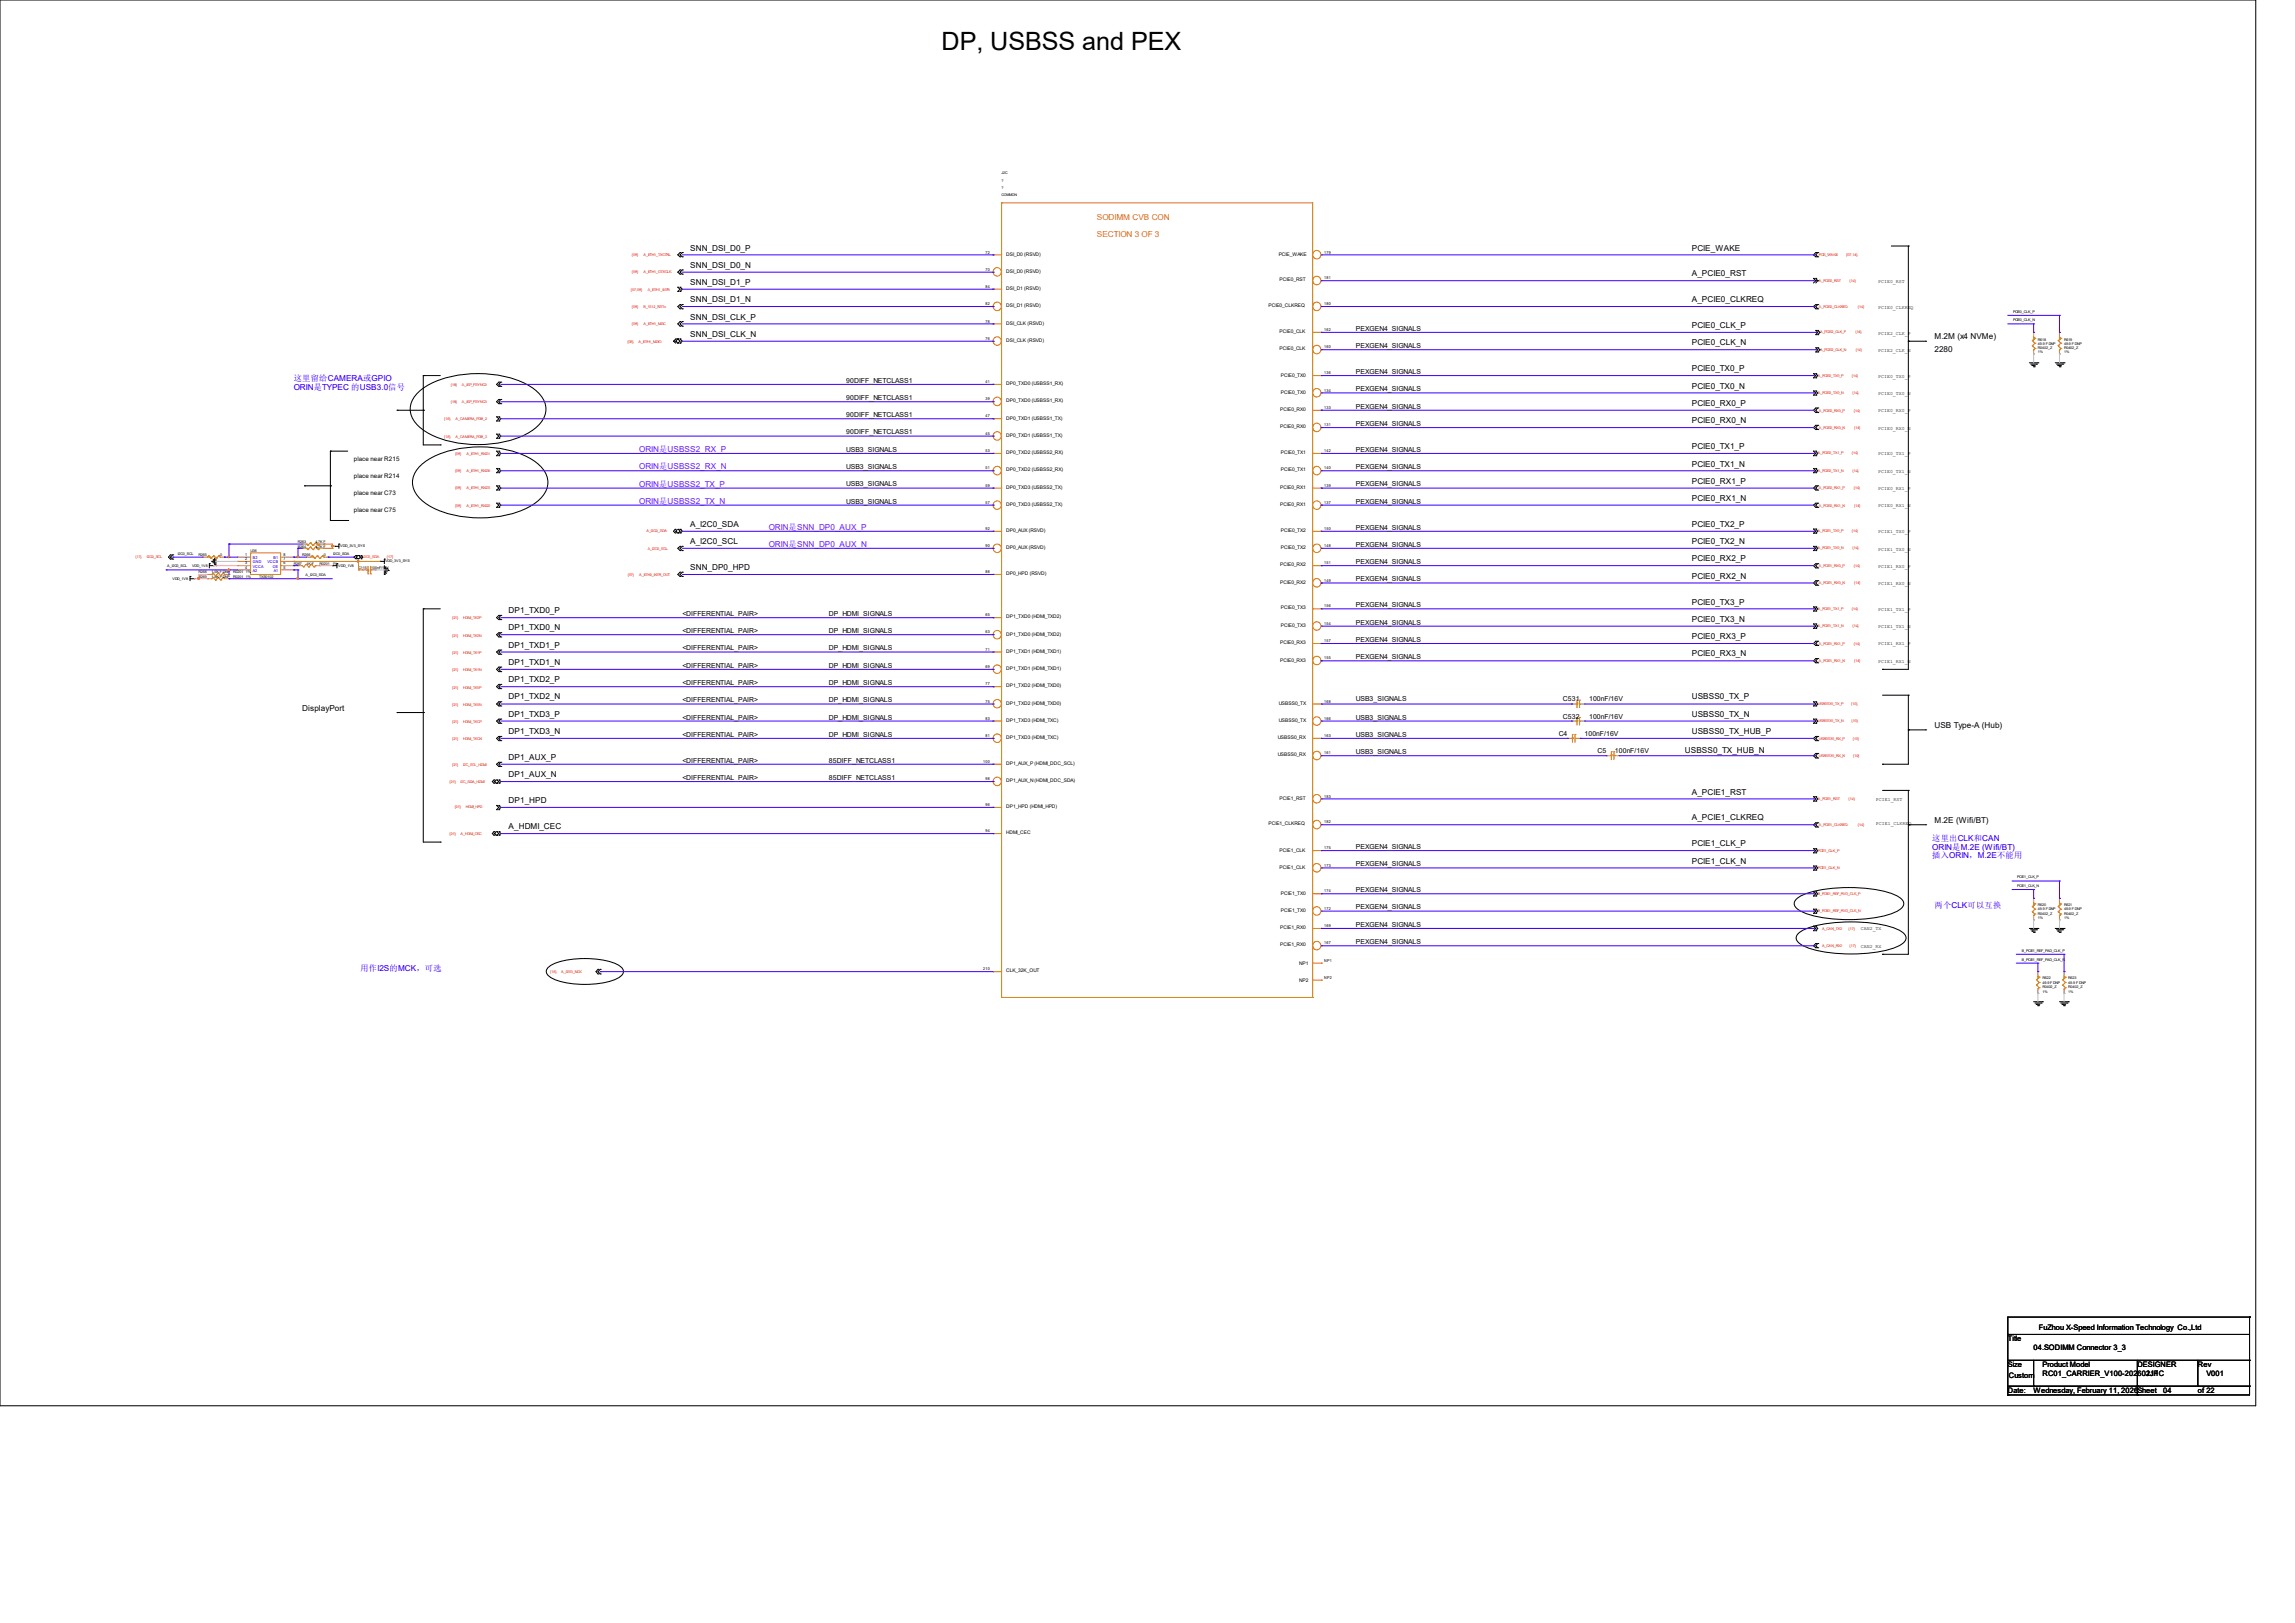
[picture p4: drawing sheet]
<svg xmlns="http://www.w3.org/2000/svg" width="297mm" height="210mm" viewBox="0 0 297 210" stroke-linecap="round" stroke-linejoin="round" font-family="sans-serif">
<defs><g id="words">
<text font-size="3.3" x="121.8" y="6.5">DP, USBSS and PEX</text>
<g font-size="1.1" fill="#cc8006">
<text x="141.9" y="28.4">SODIMM CVB CON</text>
<text x="141.9" y="30.6">SECTION 3 OF 3</text>
</g>
<g font-size="1.1">
<text x="89.3" y="32.4">SNN_DSI_D0_P</text>
<text x="89.3" y="34.6">SNN_DSI_D0_N</text>
<text x="218.9" y="32.4">PCIE_WAKE</text>
<text x="218.9" y="35.8">A_PCIE0_RST</text>
<text x="89.3" y="36.9">SNN_DSI_D1_P</text>
<text x="89.3" y="39.1">SNN_DSI_D1_N</text>
<text x="89.3" y="41.4">SNN_DSI_CLK_P</text>
<text x="218.9" y="39.1">A_PCIE0_CLKREQ</text>
<text x="89.3" y="43.6">SNN_DSI_CLK_N</text>
<text x="218.9" y="42.5">PCIE0_CLK_P</text>
<text x="218.9" y="44.7">PCIE0_CLK_N</text>
<text x="250.4" y="45.6">2280</text>
<text x="250.4" y="43.9">M.2M (x4 NVMe)</text>
<text x="218.9" y="48">PCIE0_TX0_P</text>
<text x="218.9" y="50.3">PCIE0_TX0_N</text>
<text x="218.9" y="52.5">PCIE0_RX0_P</text>
<text x="218.9" y="54.8">PCIE0_RX0_N</text>
<text x="218.9" y="58.1">PCIE0_TX1_P</text>
<text x="218.9" y="60.4">PCIE0_TX1_N</text>
<text x="218.9" y="62.6">PCIE0_RX1_P</text>
<text x="218.9" y="64.8">PCIE0_RX1_N</text>
<text x="89.3" y="68.2">A_I2C0_SDA</text>
<text x="89.3" y="70.4">A_I2C0_SCL</text>
<text x="218.9" y="68.2">PCIE0_TX2_P</text>
<text x="218.9" y="70.4">PCIE0_TX2_N</text>
<text x="89.3" y="73.7">SNN_DP0_HPD</text>
<text x="218.9" y="72.6">PCIE0_RX2_P</text>
<text x="218.9" y="74.9">PCIE0_RX2_N</text>
<text x="65.8" y="79.3">DP1_TXD0_P</text>
<text x="65.8" y="81.6">DP1_TXD0_N</text>
<text x="65.8" y="83.8">DP1_TXD1_P</text>
<text x="218.9" y="78.2">PCIE0_TX3_P</text>
<text x="218.9" y="80.5">PCIE0_TX3_N</text>
<text x="218.9" y="82.7">PCIE0_RX3_P</text>
<text x="65.8" y="86.1">DP1_TXD1_N</text>
<text x="65.8" y="88.3">DP1_TXD2_P</text>
<text x="218.9" y="84.9">PCIE0_RX3_N</text>
<text x="39.1" y="91.9">DisplayPort</text>
<text x="65.8" y="90.5">DP1_TXD2_N</text>
<text x="65.8" y="92.8">DP1_TXD3_P</text>
<text x="65.8" y="95">DP1_TXD3_N</text>
<text x="218.9" y="90.5">USBSS0_TX_P</text>
<text x="218.9" y="92.8">USBSS0_TX_N</text>
<text x="218.9" y="95">USBSS0_TX_HUB_P</text>
<text x="250.4" y="94.2">USB Type-A (Hub)</text>
<text x="65.8" y="98.3">DP1_AUX_P</text>
<text x="65.8" y="100.6">DP1_AUX_N</text>
<text x="218.1" y="97.5">USBSS0_TX_HUB_N</text>
<text x="65.8" y="103.9">DP1_HPD</text>
<text x="65.8" y="107.3">A_HDMI_CEC</text>
<text x="218.9" y="102.8">A_PCIE1_RST</text>
<text x="218.9" y="106.2">A_PCIE1_CLKREQ</text>
<text x="250.4" y="106.5">M.2E (Wifi/BT)</text>
<text x="218.9" y="109.5">PCIE1_CLK_P</text>
<text x="218.9" y="111.8">PCIE1_CLK_N</text>
</g>
<g font-size="1.1" fill="#00f">
<text x="38" y="49.3">这里留给CAMERA或GPIO</text>
<text x="38" y="50.4">ORIN是TYPEC 的USB3.0信号</text>
<text x="250.1" y="108.8">这里出CLK和CAN</text>
<text x="250.1" y="109.9">ORIN是M.2E (Wifi/BT)</text>
<text x="250.1" y="111">插入ORIN，M.2E不能用</text>
<text x="250.4" y="117.5">两个CLK可以互换</text>
<text x="46.7" y="125.6">用作I2S的MCK，可选</text>
</g>
<g font-size="1.1" fill="#8000ff">
<text x="82.7" y="58.5">ORIN是USBSS2_RX_P</text>
<text x="82.7" y="63">ORIN是USBSS2_TX_P</text>
<text x="82.7" y="65.2">ORIN是USBSS2_TX_N</text>
<text x="82.7" y="60.7">ORIN是USBSS2_RX_N</text>
<text x="99.5" y="70.8">ORIN是SNN_DP0_AUX_N</text>
<text x="99.5" y="68.6">ORIN是SNN_DP0_AUX_P</text>
</g>
<g font-size="1">
<text x="259.8" y="173.6">Title</text>
<text x="263.9" y="172.1">FuZhou X-Speed Information Technology Co.,Ltd</text>
<text x="259.8" y="176.9">Size</text>
<text x="260" y="178.4">Custom</text>
<text x="263.2" y="174.7">04.SODIMM Connector 3_3</text>
<text x="264.3" y="178">RC01_CARRIER_V100-20260211C</text>
<text x="264.3" y="176.9">Product Model</text>
<text x="276.6" y="176.9">DESIGNER</text>
<text x="277.7" y="178">JJF</text>
<text x="284.4" y="176.9">Rev</text>
<text x="285.5" y="178">V001</text>
<text x="259.8" y="180.3">Date:</text>
<text x="263.2" y="180.3">Wednesday, February 11, 2026Sheet</text>
<text x="280" y="180.3">04</text>
<text x="284.4" y="180.3">of 22</text>
</g>
<g font-size=".9">
<text x="175.5" y="42.8">PEXGEN4_SIGNALS</text>
<text x="175.5" y="45">PEXGEN4_SIGNALS</text>
<text x="109.5" y="49.5">90DIFF_NETCLASS1</text>
<text x="109.5" y="51.8">90DIFF_NETCLASS1</text>
<text x="175.5" y="48.4">PEXGEN4_SIGNALS</text>
<text x="175.5" y="50.6">PEXGEN4_SIGNALS</text>
<text x="175.5" y="52.9">PEXGEN4_SIGNALS</text>
<text x="109.5" y="54">90DIFF_NETCLASS1</text>
<text x="109.5" y="56.2">90DIFF_NETCLASS1</text>
<text x="109.5" y="58.5">USB3_SIGNALS</text>
<text x="175.5" y="55.1">PEXGEN4_SIGNALS</text>
<text x="175.5" y="58.5">PEXGEN4_SIGNALS</text>
<text x="109.5" y="60.7">USB3_SIGNALS</text>
<text x="109.5" y="62.9">USB3_SIGNALS</text>
<text x="109.5" y="65.2">USB3_SIGNALS</text>
<text x="175.5" y="60.7">PEXGEN4_SIGNALS</text>
<text x="175.5" y="62.9">PEXGEN4_SIGNALS</text>
<text x="175.5" y="65.2">PEXGEN4_SIGNALS</text>
<text x="175.5" y="68.5">PEXGEN4_SIGNALS</text>
<text x="175.5" y="70.8">PEXGEN4_SIGNALS</text>
<text x="175.5" y="73">PEXGEN4_SIGNALS</text>
<text x="175.5" y="75.2">PEXGEN4_SIGNALS</text>
<text x="88.3" y="79.7">&lt;DIFFERENTIAL_PAIR&gt;</text>
<text x="88.3" y="82">&lt;DIFFERENTIAL_PAIR&gt;</text>
<text x="107.3" y="79.7">DP_HDMI_SIGNALS</text>
<text x="107.3" y="82">DP_HDMI_SIGNALS</text>
<text x="175.5" y="78.6">PEXGEN4_SIGNALS</text>
<text x="175.5" y="80.8">PEXGEN4_SIGNALS</text>
<text x="175.5" y="83.1">PEXGEN4_SIGNALS</text>
<text x="88.3" y="84.2">&lt;DIFFERENTIAL_PAIR&gt;</text>
<text x="88.3" y="86.4">&lt;DIFFERENTIAL_PAIR&gt;</text>
<text x="88.3" y="88.6">&lt;DIFFERENTIAL_PAIR&gt;</text>
<text x="107.3" y="84.2">DP_HDMI_SIGNALS</text>
<text x="107.3" y="86.4">DP_HDMI_SIGNALS</text>
<text x="107.3" y="88.6">DP_HDMI_SIGNALS</text>
<text x="175.5" y="85.3">PEXGEN4_SIGNALS</text>
<text x="88.3" y="90.9">&lt;DIFFERENTIAL_PAIR&gt;</text>
<text x="88.3" y="93.1">&lt;DIFFERENTIAL_PAIR&gt;</text>
<text x="88.3" y="95.3">&lt;DIFFERENTIAL_PAIR&gt;</text>
<text x="107.3" y="90.9">DP_HDMI_SIGNALS</text>
<text x="107.3" y="93.1">DP_HDMI_SIGNALS</text>
<text x="107.3" y="95.3">DP_HDMI_SIGNALS</text>
<text x="175.5" y="90.8">USB3_SIGNALS</text>
<text x="175.5" y="93.1">USB3_SIGNALS</text>
<text x="175.5" y="95.3">USB3_SIGNALS</text>
<text x="201.7" y="95.2">C4</text>
<text x="202.3" y="90.8">C531</text>
<text x="202.3" y="93">C532</text>
<text x="205.1" y="95.2">100nF/16V</text>
<text x="205.7" y="90.8">100nF/16V</text>
<text x="205.7" y="93">100nF/16V</text>
<text x="88.3" y="98.7">&lt;DIFFERENTIAL_PAIR&gt;</text>
<text x="88.3" y="100.9">&lt;DIFFERENTIAL_PAIR&gt;</text>
<text x="107.3" y="98.7">85DIFF_NETCLASS1</text>
<text x="107.3" y="100.9">85DIFF_NETCLASS1</text>
<text x="175.5" y="97.6">USB3_SIGNALS</text>
<text x="206.8" y="97.5">C5</text>
<text x="209" y="97.5">100nF/16V</text>
<text x="175.5" y="109.9">PEXGEN4_SIGNALS</text>
<text x="175.5" y="112.1">PEXGEN4_SIGNALS</text>
<text x="175.5" y="115.5">PEXGEN4_SIGNALS</text>
<text x="175.5" y="117.7">PEXGEN4_SIGNALS</text>
<text x="175.5" y="119.9">PEXGEN4_SIGNALS</text>
<text x="175.5" y="122.2">PEXGEN4_SIGNALS</text>
</g>
<g font-size=".8">
<text x="45.8" y="59.6">place near R215</text>
<text x="45.8" y="61.8">place near R214</text>
<text x="45.8" y="64.1">place near C73</text>
<text x="45.8" y="66.3">place near C75</text>
</g>
<g font-size=".6">
<text x="130.2" y="35.3">DSI_D0 (RSVD)</text>
<text x="130.2" y="33.1">DSI_D0 (RSVD)</text>
<text x="165.5" y="33.1">PCIE_WAKE</text>
<text x="130.2" y="42">DSI_CLK (RSVD)</text>
<text x="130.2" y="39.8">DSI_D1 (RSVD)</text>
<text x="130.2" y="37.5">DSI_D1 (RSVD)</text>
<text x="164.2" y="39.8">PCIE0_CLKREQ</text>
<text x="165.6" y="36.4">PCIE0_RST</text>
<text x="243.1" y="36.6">PCIE0_RST</text>
<text x="243.1" y="40">PCIE0_CLKREQ</text>
<text x="130.2" y="44.2">DSI_CLK (RSVD)</text>
<text x="165.6" y="45.3">PCIE0_CLK</text>
<text x="165.6" y="43.1">PCIE0_CLK</text>
<text x="243.1" y="43.3">PCIE2_CLK_P</text>
<text x="243.1" y="45.6">PCIE2_CLK_N</text>
<text x="130.2" y="52.1">DP0_TXD0 (USBSS1_RX)</text>
<text x="130.2" y="49.8">DP0_TXD0 (USBSS1_RX)</text>
<text x="165.7" y="53.2">PCIE0_RX0</text>
<text x="165.8" y="50.9">PCIE0_TX0</text>
<text x="165.8" y="48.7">PCIE0_TX0</text>
<text x="243.1" y="51.1">PCIE0_TX0_N</text>
<text x="243.1" y="53.3">PCIE0_RX0_P</text>
<text x="243.1" y="48.9">PCIE0_TX0_P</text>
<text x="130.2" y="56.5">DP0_TXD1 (USBSS1_TX)</text>
<text x="130.2" y="54.3">DP0_TXD1 (USBSS1_TX)</text>
<text x="130.2" y="58.8">DP0_TXD2 (USBSS2_RX)</text>
<text x="165.7" y="55.4">PCIE0_RX0</text>
<text x="165.8" y="58.8">PCIE0_TX1</text>
<text x="243.1" y="55.6">PCIE0_RX0_N</text>
<text x="243.1" y="58.9">PCIE0_TX1_P</text>
<text x="130.2" y="61">DP0_TXD2 (USBSS2_RX)</text>
<text x="130.2" y="65.5">DP0_TXD3 (USBSS2_TX)</text>
<text x="130.2" y="63.2">DP0_TXD3 (USBSS2_TX)</text>
<text x="165.7" y="65.5">PCIE0_RX1</text>
<text x="165.7" y="63.2">PCIE0_RX1</text>
<text x="165.8" y="61">PCIE0_TX1</text>
<text x="243.1" y="63.4">PCIE0_RX1_P</text>
<text x="243.1" y="65.7">PCIE0_RX1_N</text>
<text x="243.1" y="61.2">PCIE0_TX1_N</text>
<text x="130.2" y="71.1">DP0_AUX (RSVD)</text>
<text x="130.2" y="68.8">DP0_AUX (RSVD)</text>
<text x="165.8" y="71.1">PCIE0_TX2</text>
<text x="165.8" y="68.8">PCIE0_TX2</text>
<text x="243.1" y="71.2">PCIE1_TX0_N</text>
<text x="243.1" y="69">PCIE1_TX0_P</text>
<text x="130.2" y="74.4">DP0_HPD (RSVD)</text>
<text x="165.7" y="75.5">PCIE0_RX2</text>
<text x="165.7" y="73.3">PCIE0_RX2</text>
<text x="243.1" y="75.7">PCIE1_RX0_N</text>
<text x="243.1" y="73.5">PCIE1_RX0_P</text>
<text x="130.2" y="82.3">DP1_TXD0 (HDMI_TXD2)</text>
<text x="130.2" y="80">DP1_TXD0 (HDMI_TXD2)</text>
<text x="165.7" y="83.4">PCIE0_RX3</text>
<text x="165.8" y="81.1">PCIE0_TX3</text>
<text x="165.8" y="78.9">PCIE0_TX3</text>
<text x="243.1" y="79.1">PCIE1_TX1_P</text>
<text x="243.1" y="83.5">PCIE1_RX1_P</text>
<text x="243.1" y="81.3">PCIE1_TX1_N</text>
<text x="130.2" y="86.7">DP1_TXD1 (HDMI_TXD1)</text>
<text x="130.2" y="84.5">DP1_TXD1 (HDMI_TXD1)</text>
<text x="130.2" y="88.9">DP1_TXD2 (HDMI_TXD0)</text>
<text x="165.7" y="85.6">PCIE0_RX3</text>
<text x="243.1" y="85.8">PCIE1_RX1_N</text>
<text x="130.2" y="91.2">DP1_TXD2 (HDMI_TXD0)</text>
<text x="130.2" y="95.6">DP1_TXD3 (HDMI_TXC)</text>
<text x="130.2" y="93.4">DP1_TXD3 (HDMI_TXC)</text>
<text x="165.4" y="95.6">USBSS0_RX</text>
<text x="165.5" y="93.4">USBSS0_TX</text>
<text x="165.5" y="91.2">USBSS0_TX</text>
<text x="130.2" y="101.2">DP1_AUX_N (HDMI_DDC_SDA)</text>
<text x="130.2" y="99">DP1_AUX_P (HDMI_DDC_SCL)</text>
<text x="165.4" y="97.9">USBSS0_RX</text>
<text x="130.2" y="107.9">HDMI_CEC</text>
<text x="130.2" y="104.6">DP1_HPD (HDMI_HPD)</text>
<text x="164.2" y="106.8">PCIE1_CLKREQ</text>
<text x="165.6" y="103.5">PCIE1_RST</text>
<text x="242.8" y="103.6">PCIE1_RST</text>
<text x="242.8" y="106.7">PCIE1_CLKREQ</text>
<text x="165.6" y="112.4">PCIE1_CLK</text>
<text x="165.6" y="110.2">PCIE1_CLK</text>
<text x="165.8" y="118">PCIE1_TX0</text>
<text x="165.8" y="115.8">PCIE1_TX0</text>
<text x="130.2" y="125.8">CLK_32K_OUT</text>
<text x="165.7" y="122.5">PCIE1_RX0</text>
<text x="165.7" y="120.2">PCIE1_RX0</text>
<text x="168.1" y="124.9">NP1</text>
<text x="240.8" y="120.4">CAN2_TX</text>
<text x="240.8" y="122.6">CAN2_RX</text>
<text x="168.1" y="127.1">NP2</text>
</g>
<g font-size=".5">
<text x="129.6" y="23.5">?</text>
<text x="129.6" y="22.5">J2C</text>
<text x="129.6" y="25.3">COMMON</text>
<text x="129.6" y="24.4">?</text>
<text x="127.6" y="35">70</text>
<text x="127.6" y="32.8">72</text>
<text x="171.4" y="32.8">179</text>
<text x="127.6" y="41.7">78</text>
<text x="127.6" y="39.5">82</text>
<text x="127.6" y="37.3">84</text>
<text x="171.4" y="39.5">180</text>
<text x="171.4" y="36.2">181</text>
<text x="260.5" y="40.5">PCIE0_CLK_P</text>
<text x="260.5" y="41.6">PCIE0_CLK_N</text>
<text x="127.6" y="44">76</text>
<text x="171.4" y="45.1">160</text>
<text x="171.4" y="42.8">162</text>
<text x="263.7" y="44.1">R618</text>
<text x="263.7" y="44.6">49.9 F DNP</text>
<text x="263.7" y="45.2">R0402_Z</text>
<text x="263.7" y="45.7">1%</text>
<text x="267.1" y="44.1">R619</text>
<text x="267.1" y="44.6">49.9 F DNP</text>
<text x="267.1" y="45.2">R0402_Z</text>
<text x="267.1" y="45.7">1%</text>
<text x="127.6" y="51.8">39</text>
<text x="127.6" y="49.6">41</text>
<text x="171.4" y="52.9">133</text>
<text x="171.4" y="50.7">134</text>
<text x="171.4" y="48.4">136</text>
<text x="127.6" y="56.3">45</text>
<text x="127.6" y="54">47</text>
<text x="127.6" y="58.5">53</text>
<text x="171.4" y="55.2">131</text>
<text x="171.4" y="58.5">142</text>
<text x="127.6" y="60.7">51</text>
<text x="127.6" y="65.2">57</text>
<text x="127.6" y="63">59</text>
<text x="171.4" y="65.2">137</text>
<text x="171.4" y="63">139</text>
<text x="171.4" y="60.7">140</text>
<text x="23" y="71.8">I2C0_SCL</text>
<text x="31.8" y="71.9">1</text>
<text x="32.4" y="71.4">U36</text>
<text x="36.7" y="71.9">8</text>
<text x="38.6" y="70.9">R264</text>
<text x="38.6" y="70.3">R263</text>
<text x="40.8" y="70.9">4.7K F</text>
<text x="40.8" y="70.3">4.7K F</text>
<text x="43.1" y="71.8">I2C0_SDA</text>
<text x="44" y="70.8">VDD_3V3_SYS</text>
<text x="127.6" y="70.8">90</text>
<text x="127.6" y="68.6">92</text>
<text x="171.4" y="70.8">148</text>
<text x="171.4" y="68.6">150</text>
<text x="21.6" y="73.4">A_I2C0_SCL</text>
<text x="22.3" y="75">VDD_1V8</text>
<text x="24.8" y="73.3">VDD_1V8</text>
<text x="25.7" y="74.8">R269</text>
<text x="25.7" y="72">R265</text>
<text x="25.7" y="74.2">R268</text>
<text x="27.4" y="74.8">1.5K F DNP</text>
<text x="27.4" y="74.2">1.5K F DNP</text>
<text x="28.5" y="72">0</text>
<text x="30.2" y="74.8">R0201</text>
<text x="30.2" y="74.2">R0201</text>
<text x="31.8" y="72.5">2</text>
<text x="31.8" y="73">3</text>
<text x="31.8" y="73.6">4</text>
<text x="31.8" y="74.8">1%</text>
<text x="31.8" y="74.2">1%</text>
<text x="33.5" y="74.8">TXS0102</text>
<text x="36.7" y="73.6">5</text>
<text x="36.7" y="73">6</text>
<text x="36.7" y="72.5">7</text>
<text x="38" y="73.1">R267</text>
<text x="39.1" y="72">R266</text>
<text x="39.5" y="74.5">A_I2C0_SDA</text>
<text x="39.7" y="73.1">1K F</text>
<text x="41.4" y="73.1">R0201</text>
<text x="41.9" y="72">0</text>
<text x="43" y="73.1">1%</text>
<text x="43.8" y="73.3">VDD_1V8</text>
<text x="46.4" y="73.7">C115</text>
<text x="48" y="73.7">100nF/16V</text>
<text x="49.8" y="72.8">VDD_3V3_SYS</text>
<text x="127.6" y="74.2">88</text>
<text x="171.4" y="75.3">149</text>
<text x="171.4" y="73">151</text>
<text x="127.6" y="82">63</text>
<text x="127.6" y="79.8">65</text>
<text x="171.4" y="80.9">154</text>
<text x="171.4" y="78.6">156</text>
<text x="171.4" y="83.1">157</text>
<text x="127.6" y="86.4">69</text>
<text x="127.6" y="84.2">71</text>
<text x="127.6" y="88.7">77</text>
<text x="171.4" y="85.3">155</text>
<text x="127.6" y="90.9">75</text>
<text x="127.6" y="95.4">81</text>
<text x="127.6" y="93.1">83</text>
<text x="171.4" y="95.4">163</text>
<text x="171.4" y="93.1">166</text>
<text x="171.4" y="90.9">168</text>
<text x="127.3" y="98.7">100</text>
<text x="127.6" y="101">98</text>
<text x="171.4" y="97.6">161</text>
<text x="127.6" y="107.7">94</text>
<text x="127.6" y="104.3">96</text>
<text x="171.4" y="106.5">182</text>
<text x="171.4" y="103.2">183</text>
<text x="171.4" y="112.1">173</text>
<text x="171.4" y="109.9">175</text>
<text x="261.1" y="113.7">PCIE1_CLK_P</text>
<text x="171.4" y="120">169</text>
<text x="171.4" y="117.7">172</text>
<text x="171.4" y="115.5">174</text>
<text x="261.1" y="114.8">PCIE1_CLK_N</text>
<text x="263.7" y="117.3">R620</text>
<text x="263.7" y="117.8">49.9 F DNP</text>
<text x="263.7" y="118.4">R0402_Z</text>
<text x="263.7" y="118.9">1%</text>
<text x="267.1" y="117.3">R621</text>
<text x="267.1" y="117.8">49.9 F DNP</text>
<text x="267.1" y="118.4">R0402_Z</text>
<text x="267.1" y="118.9">1%</text>
<text x="127.3" y="125.6">210</text>
<text x="171.4" y="122.2">167</text>
<text x="171.4" y="124.5">NP1</text>
<text x="261.7" y="123.1">B_PCIE1_REF_PAD_CLK_P</text>
<text x="261.7" y="124.3">B_PCIE1_REF_PAD_CLK_N</text>
<text x="171.4" y="126.7">NP2</text>
<text x="264.3" y="126.7">R622</text>
<text x="264.3" y="127.3">49.9 F DNP</text>
<text x="264.3" y="127.9">R0402_Z</text>
<text x="264.3" y="128.4">1%</text>
<text x="267.7" y="126.7">R623</text>
<text x="267.7" y="127.3">49.9 F DNP</text>
<text x="267.7" y="127.9">R0402_Z</text>
<text x="267.7" y="128.4">1%</text>
</g>
<g font-size=".5" fill="#f00">
<text x="81.8" y="33.1">{08}</text>
<text x="81.8" y="35.4">{08}</text>
<text x="83.3" y="33.1">A_ETH1_TXCTRL</text>
<text x="83.3" y="35.4">A_ETH1_GTXCLK</text>
<text x="235.4" y="33.1">PCIE_WAKE</text>
<text x="238.9" y="33.1">{07,14}</text>
<text x="81.7" y="37.6">{07,08}</text>
<text x="81.8" y="39.9">{08}</text>
<text x="83.3" y="39.9">B_1512_RSTn</text>
<text x="83.8" y="37.6">A_ETH1_INTR</text>
<text x="235.4" y="36.5">A_PCIE0_RST</text>
<text x="235.4" y="39.9">A_PCIE0_CLKREQ</text>
<text x="239.4" y="36.5">{14}</text>
<text x="240.5" y="39.9">{14}</text>
<text x="81.2" y="44.4">{08}</text>
<text x="81.8" y="42.1">{08}</text>
<text x="82.6" y="44.4">A_ETH1_MDIO</text>
<text x="83.3" y="42.1">A_ETH1_MDC</text>
<text x="235.5" y="43.1">A_PCIE2_CLK_P</text>
<text x="235.5" y="45.4">A_PCIE2_CLK_N</text>
<text x="240.1" y="43.1">{14}</text>
<text x="240.2" y="45.4">{14}</text>
<text x="58.3" y="49.9">{18}</text>
<text x="58.3" y="52.2">{18}</text>
<text x="59.8" y="49.9">A_ISP_FSYNC2</text>
<text x="59.8" y="52.2">A_ISP_FSYNC3</text>
<text x="235.2" y="48.7">A_PCIE0_TX0_P</text>
<text x="235.2" y="51">A_PCIE0_TX0_N</text>
<text x="235.4" y="53.3">A_PCIE0_RX0_P</text>
<text x="239.6" y="48.7">{14}</text>
<text x="239.7" y="51">{14}</text>
<text x="239.9" y="53.3">{14}</text>
<text x="57.5" y="54.4">{18}</text>
<text x="57.5" y="56.6">{18}</text>
<text x="58.9" y="58.8">{08}</text>
<text x="59" y="54.4">A_CAMERA_PDB_2</text>
<text x="59" y="56.6">A_CAMERA_PDB_3</text>
<text x="60.4" y="58.8">A_ETH1_RXD1</text>
<text x="235.2" y="58.8">A_PCIE0_TX1_P</text>
<text x="235.4" y="55.5">A_PCIE0_RX0_N</text>
<text x="239.6" y="58.8">{14}</text>
<text x="239.9" y="55.5">{14}</text>
<text x="58.9" y="61.1">{08}</text>
<text x="58.9" y="63.3">{08}</text>
<text x="58.9" y="65.6">{08}</text>
<text x="60.4" y="61.1">A_ETH1_RXD0</text>
<text x="60.4" y="63.3">A_ETH1_RXD3</text>
<text x="60.4" y="65.6">A_ETH1_RXD2</text>
<text x="235.2" y="61">A_PCIE0_TX1_N</text>
<text x="235.4" y="63.3">A_PCIE0_RX1_P</text>
<text x="235.4" y="65.6">A_PCIE0_RX1_N</text>
<text x="239.7" y="61">{14}</text>
<text x="239.9" y="63.3">{14}</text>
<text x="239.9" y="65.6">{14}</text>
<text x="83.7" y="68.9">A_I2C0_SDA</text>
<text x="83.8" y="71.2">A_I2C0_SCL</text>
<text x="235.2" y="68.9">A_PCIE1_TX0_P</text>
<text x="235.2" y="71.1">A_PCIE1_TX0_N</text>
<text x="239.6" y="68.9">{14}</text>
<text x="239.7" y="71.1">{14}</text>
<text x="17.5" y="72.3">{17}</text>
<text x="19" y="72.3">I2C0_SCL</text>
<text x="47" y="72.3">I2C0_SDA</text>
<text x="50.1" y="72.3">{17}</text>
<text x="81.2" y="74.5">{07}</text>
<text x="82.7" y="74.5">A_ETH0_INTR_OUT</text>
<text x="235.4" y="73.4">A_PCIE1_RX0_P</text>
<text x="235.4" y="75.6">A_PCIE1_RX0_N</text>
<text x="239.9" y="73.4">{14}</text>
<text x="239.9" y="75.6">{14}</text>
<text x="58.5" y="80.1">{21}</text>
<text x="58.5" y="82.4">{21}</text>
<text x="59.9" y="80.1">HDMI_TX2P</text>
<text x="59.9" y="82.4">HDMI_TX2N</text>
<text x="235.2" y="78.9">A_PCIE1_TX1_P</text>
<text x="235.2" y="81.2">A_PCIE1_TX1_N</text>
<text x="235.4" y="83.4">A_PCIE1_RX1_P</text>
<text x="239.6" y="78.9">{14}</text>
<text x="239.7" y="81.2">{14}</text>
<text x="239.9" y="83.4">{14}</text>
<text x="58.5" y="84.6">{21}</text>
<text x="58.5" y="86.9">{21}</text>
<text x="58.5" y="89.1">{21}</text>
<text x="59.9" y="84.6">HDMI_TX1P</text>
<text x="59.9" y="86.9">HDMI_TX1N</text>
<text x="59.9" y="89.1">HDMI_TX0P</text>
<text x="235.4" y="85.7">A_PCIE1_RX1_N</text>
<text x="239.9" y="85.7">{14}</text>
<text x="58.5" y="91.3">{21}</text>
<text x="58.5" y="93.6">{21}</text>
<text x="58.5" y="95.8">{21}</text>
<text x="59.9" y="91.3">HDMI_TX0N</text>
<text x="59.9" y="93.6">HDMI_TXCP</text>
<text x="59.9" y="95.8">HDMI_TXCN</text>
<text x="235.2" y="91.2">USBSS30_TX_P</text>
<text x="235.2" y="93.4">USBSS30_TX_N</text>
<text x="235.4" y="95.8">USBSS30_RX_P</text>
<text x="239.6" y="91.2">{10}</text>
<text x="239.6" y="93.4">{10}</text>
<text x="239.8" y="95.8">{10}</text>
<text x="58.2" y="101.3">{21}</text>
<text x="58.5" y="99.1">{21}</text>
<text x="59.6" y="101.3">I2C_SDA_HDMI</text>
<text x="59.9" y="99.1">I2C_SCL_HDMI</text>
<text x="235.4" y="98">USBSS30_RX_N</text>
<text x="239.8" y="98">{10}</text>
<text x="58.2" y="108">{21}</text>
<text x="58.8" y="104.6">{21}</text>
<text x="59.6" y="108">A_HDMI_CEC</text>
<text x="60.3" y="104.6">HDMI_HPD</text>
<text x="235.2" y="103.5">A_PCIE1_RST</text>
<text x="235.4" y="106.9">A_PCIE1_CLKREQ</text>
<text x="239.2" y="103.5">{14}</text>
<text x="240.5" y="106.9">{14}</text>
<text x="235.2" y="110.2">PCIE1_CLK_P</text>
<text x="235.2" y="112.4">PCIE1_CLK_N</text>
<text x="235.2" y="115.8">B_PCIE1_REF_PAD_CLK_P</text>
<text x="235.2" y="118">B_PCIE1_REF_PAD_CLK_N</text>
<text x="71.2" y="125.9">{18}</text>
<text x="72.6" y="125.9">A_I2S0_MCK</text>
<text x="235.8" y="120.3">A_CAN_TX2</text>
<text x="235.8" y="122.6">A_CAN_RX2</text>
<text x="239.2" y="120.3">{17}</text>
<text x="239.4" y="122.6">{17}</text>
</g>
<g font-size=".5" fill="#00c">
<text x="32.7" y="72.3">B2</text>
<text x="32.7" y="72.9">GND</text>
<text x="32.7" y="73.4">VCCA</text>
<text x="32.7" y="74">A2</text>
<text x="34.6" y="72.9">VCCB</text>
<text x="35.3" y="73.4">OE</text>
<text x="35.4" y="72.3">B1</text>
<text x="35.4" y="74">A1</text>
</g>
</g></defs>
<g fill="none" stroke="#000" stroke-width=".13">
<path d="M0 0h291.9v181.9h-291.9zM87.7 37.7h.1M87.7 37.2h.1M87.7 37.2l.3 .2-.3 .3M88 32.7h.1M88 33.2h.1M88 34.9h.1M88 35.5h.1M88 37.2h.1M88 37.7h.1M88 39.4h.1M88 40h.1"/>
<path d="M88 32.7l-.3 .3 .3 .2M88 34.9l-.3 .3 .3 .3M88 37.2l.3 .2-.3 .3M88 39.4l-.3 .3 .3 .3M88.3 32.7h.1M88.3 33.2h.1M88.3 34.9h.1M88.3 35.5h.1M88.3 39.4h.1M88.3 40h.1M88.3 32.7l-.3 .3 .3 .2M88.3 34.9l-.3 .3 .3 .3"/>
<path d="M88.3 39.4l-.3 .3 .3 .3M234.7 36h.1M234.7 36l.3 .3M235 32.7h.1M235 33.2h.1M235 36.3h.1M235 36h.1M235 39.4h.1M235 40h.1M235 32.7l-.3 .3 .3 .2M235 36.3l-.3 .3M235 36l.2 .3"/>
<path d="M235 39.4l-.3 .3 .3 .3M235.2 33.2h.1M235.2 32.7h.1M235.2 36.3h.1M235.2 40h.1M235.2 39.4h.1M235.2 32.7l-.2 .3 .2 .2M235.2 36.3l-.2 .3M235.2 39.4l-.2 .3 .2 .3M244.8 31.8h2.2M247 31.8h.1M247 31.8v54.8h-3.4"/>
<path d="M42.8 58.4h.1M42.8 58.4v9h2.2M42.8 58.4h2.2M51.4 53.1h.1M51.4 53.1h3.4M53.9 51a9.3 9.3 0 0 1 5.4-2.5 14.5 14.5 0 0 1 9.2 1.4 3.9 3.9 0 0 1 2.2 3 3.6 3.6 0 0 1-2.2 3.1 14.7 14.7 0 0 1-13.3 0 3.9 3.9 0 0 1-2.1-3.1l.1-.6 .3-.7zM54.8 48.6h.1M54.8 53.1h.1M54.8 48.6h2.2M54.8 48.6v9h2.2M57 57.6h.1M64.3 54.5h.1"/>
<path d="M64.3 53.9h.1M64.3 56.7h.1M64.3 56.2h.1M64.3 59h.1M64.3 58.4h.1M64.3 56.2l.3 .2-.3 .3M64.3 58.4l.3 .3-.3 .3M64.3 53.9l.3 .3-.3 .3M64.6 49.4h.1M64.6 50h.1M64.6 51.7h.1M64.6 52.2h.1"/>
<path d="M64.6 53.9h.1M64.6 54.5h.1M64.6 56.2h.1M64.6 56.7h.1M64.6 58.4h.1M64.6 59h.1M64.6 49.4l-.3 .3 .3 .3M64.6 51.7l-.3 .3 .3 .2M64.6 53.9l.2 .3-.2 .3M64.6 56.2l.2 .2-.2 .3M64.6 58.4l.2 .3-.2 .3M64.8 49.4h.1"/>
<path d="M64.8 50h.1M64.8 51.7h.1M64.8 52.2h.1M64.8 49.4l-.2 .3 .2 .3M64.8 51.7l-.2 .3 .2 .2M87.2 44.2h.1M87.2 44.2l.3 .2M87.5 43.9h.1M87.5 44.2h.1M87.5 43.9l-.3 .3M87.5 44.2l.2 .2M87.7 43.9h.1"/>
<path d="M87.7 44.4h.1M87.7 43.9l-.2 .3M87.7 43.9l.3 .3-.3 .2M88 41.6h.1M88 42.2h.1M88 43.9h.1M88 44.4h.1M88 41.6l-.3 .3 .3 .3M88 43.9l.3 .3-.3 .2M88.3 41.6h.1M88.3 42.2h.1M88.3 41.6l-.3 .3 .3 .3"/>
<path d="M234.7 48.9h.1M234.7 48.3h.1M234.7 51.1h.1M234.7 50.6h.1M234.7 59h.1M234.7 58.4h.1M234.7 48.3l.3 .3-.3 .3M234.7 50.6l.3 .2-.3 .3M234.7 58.4l.3 .3-.3 .3M235 43.3h.1M235 42.8h.1M235 45.6h.1"/>
<path d="M235 45h.1M235 48.9h.1M235 48.3h.1M235 51.1h.1M235 50.6h.1M235 52.8h.1M235 53.4h.1M235 55h.1M235 55.6h.1M235 59h.1M235 58.4h.1M235 42.8l.2 .2-.2 .3"/>
<path d="M235 45l.2 .3-.2 .3M235 48.3l.2 .3-.2 .3M235 50.6l.2 .2-.2 .3M235 52.8l-.3 .3 .3 .3M235 55l-.3 .3 .3 .3M235 58.4l.2 .3-.2 .3M235.2 43.3h.1M235.2 42.8h.1M235.2 45.6h.1M235.2 45h.1M235.2 53.4h.1M235.2 52.8h.1"/>
<path d="M235.2 55.6h.1M235.2 55h.1M235.2 42.8l.3 .2-.3 .3M235.2 45l.3 .3-.3 .3M235.2 52.8l-.2 .3 .2 .3M235.2 55l-.2 .3 .2 .3M247 44.2h.1M247 44.2h2.2M249.2 44.2h.1M262.6 46.9h1.1M262.8 47.1h.8M263 47.3h.1"/>
<path d="M263 47.3h.4M263.1 47.5h.2M263.3 47.5h.1M263.6 47.1h.1M263.7 46.9h.1M266 46.9h1.1M266.1 47.1h.9M266.3 47.3h.1M266.3 47.3h.5M266.5 47.5h.1M266.6 47.5h.1M267 47.1h.1"/>
<path d="M267.1 46.9h.1M22.1 71.8h.1M22.1 72.3h.1M22.1 71.8l-.3 .3 .3 .2M22.4 71.8h.1M22.4 72.3h.1M22.4 71.8l-.3 .3 .3 .2M24.6 74.6h.1M24.6 74.9h.5M24.6 74.6v.5M25.1 74.9h.1M27.1 72.9h.1"/>
<path d="M27.1 73.2h.5M27.1 72.9v.6M27.4 72.7h.1M27.4 72.6v.1M27.6 72.4h.1M27.6 72.4v.5M27.6 73.2h.1M27.8 73h.1M27.8 72.3v.7M27.9 73.2h.1M27.9 72.1v1.1M39.4 62.9h.1"/>
<path d="M39.4 62.9h3.4M42.8 62.9h.1M43 73.2h.1M43 73.2h.6M43.3 70.7h.1M43.3 70.7h.6M43.6 72.9h.1M43.6 72.9v.6M43.9 70.4h.1M43.9 70.4v.6M45 67.4h.1M46.1 71.9h.1"/>
<path d="M46.1 72.3h.1M46.1 71.9l-.3 .2 .3 .2M46.3 71.9h.1M46.3 72.3h.1M46.3 71.9l-.2 .2 .2 .2M46.4 71.9h.1M46.4 71.9l.3 .2M46.7 72.1h.1M46.7 72.1l-.3 .2M46.7 72.3h.1M46.7 71.9h.1M46.7 71.9l.2 .2-.2 .2"/>
<path d="M49.2 72.6h.1M49.2 72.6h.5M49.7 72.3h.1M49.7 74.3h.1M49.7 72.3v.6M49.7 73.2v1.1M49.9 74.2h.1M49.9 73.4v.8M50.1 73.5h.1M50.1 73.5v.5M50.2 73.8h.1M50.2 73.7v.1"/>
<path d="M54.2 60.5a9.3 9.3 0 0 1 5.4-2.5 14.4 14.4 0 0 1 9.2 1.4 3.9 3.9 0 0 1 2.1 3 3.6 3.6 0 0 1-2.1 3 14.6 14.6 0 0 1-13.3 0 3.9 3.9 0 0 1-2.1-3l.1-.7 .3-.6zM54.8 78.8h.1M54.8 78.8v30.2h2.2M54.8 78.8h2.2M64.3 61.2h.1M64.3 60.6h.1M64.3 63.4h.1M64.3 62.9h.1M64.3 65.7h.1M64.3 65.1h.1M64.3 60.6l.3 .3-.3 .3M64.3 62.9l.3 .3-.3 .2"/>
<path d="M64.3 65.1l.3 .3-.3 .3M64.6 60.6h.1M64.6 61.2h.1M64.6 62.9h.1M64.6 63.4h.1M64.6 65.1h.1M64.6 65.7h.1M64.6 79.6h.1M64.6 60.6l.2 .3-.2 .3M64.6 62.9l.2 .3-.2 .2M64.6 65.1l.2 .3-.2 .3M64.6 79.6l-.3 .3 .3 .3"/>
<path d="M64.8 79.6h.1M64.8 79.6l-.2 .3 .2 .3M87.4 68.5h.1M87.4 69h.1M87.4 68.5l-.2 .2 .2 .3M87.5 68.7h.1M87.5 68.7l.2 .3M87.7 69h.1M87.7 68.5l-.2 .2M87.8 69h.1M87.8 68.5h.1M87.8 68.5l.2 .2-.2 .3"/>
<path d="M88 70.7h.1M88 71.2h.1M88 74h.1M88 74.6h.1M88 70.7l-.3 .3 .3 .2M88 74l-.3 .3 .3 .3M88.1 69h.1M88.1 68.5h.1M88.1 68.5l.2 .2-.2 .3M88.3 70.7h.1M88.3 71.2h.1M88.3 74h.1"/>
<path d="M88.3 74.6h.1M88.3 70.7l-.3 .3 .3 .2M88.3 74l-.3 .3 .3 .3M234.7 61.2h.1M234.7 60.6h.1M234.7 69h.1M234.7 68.5h.1M234.7 71.2h.1M234.7 70.7h.1M234.7 79.1h.1M234.7 78.5h.1M234.7 60.6l.3 .3-.3 .3"/>
<path d="M234.7 68.5l.3 .2-.3 .3M234.7 70.7l.3 .3-.3 .2M234.7 78.5l.3 .3-.3 .3M235 61.2h.1M235 60.6h.1M235 62.9h.1M235 63.4h.1M235 65.1h.1M235 65.7h.1M235 69h.1M235 68.5h.1M235 71.2h.1"/>
<path d="M235 70.7h.1M235 72.9h.1M235 73.5h.1M235 75.1h.1M235 75.7h.1M235 79.1h.1M235 78.5h.1M235 60.6l.2 .3-.2 .3M235 62.9l-.3 .3 .3 .2M235 65.1l-.3 .3 .3 .3M235 68.5l.2 .2-.2 .3M235 70.7l.2 .3-.2 .2"/>
<path d="M235 72.9l-.3 .3 .3 .3M235 75.1l-.3 .3 .3 .3M235 78.5l.2 .3-.2 .3M235.2 63.4h.1M235.2 62.9h.1M235.2 65.7h.1M235.2 65.1h.1M235.2 73.5h.1M235.2 72.9h.1M235.2 75.7h.1M235.2 75.1h.1M235.2 62.9l-.2 .3 .2 .2"/>
<path d="M235.2 65.1l-.2 .3 .2 .3M235.2 72.9l-.2 .3 .2 .3M235.2 75.1l-.2 .3 .2 .3M51.4 92.2h.1M51.4 92.2h3.4M54.8 92.2h.1M64.6 80.2h.1M64.6 81.9h.1M64.6 82.4h.1M64.6 84.1h.1M64.6 84.7h.1M64.6 86.3h.1"/>
<path d="M64.6 86.9h.1M64.6 88.6h.1M64.6 89.1h.1M64.6 90.8h.1M64.6 91.4h.1M64.6 93h.1M64.6 93.6h.1M64.6 95.3h.1M64.6 95.8h.1M64.6 98.6h.1M64.6 99.2h.1M64.6 81.9l-.3 .2 .3 .3"/>
<path d="M64.6 84.1l-.3 .3 .3 .3M64.6 86.3l-.3 .3 .3 .3M64.6 88.6l-.3 .3 .3 .2M64.6 90.8l-.3 .3 .3 .3M64.6 93l-.3 .3 .3 .3M64.6 95.3l-.3 .2 .3 .3M64.6 98.6l-.3 .3 .3 .3M64.8 80.2h.1M64.8 81.9h.1M64.8 82.4h.1M64.8 84.1h.1M64.8 84.7h.1"/>
<path d="M64.8 86.3h.1M64.8 86.9h.1M64.8 88.6h.1M64.8 89.1h.1M64.8 90.8h.1M64.8 91.4h.1M64.8 93h.1M64.8 93.6h.1M64.8 95.3h.1M64.8 95.8h.1M64.8 98.6h.1M64.8 99.2h.1"/>
<path d="M64.8 81.9l-.2 .2 .2 .3M64.8 84.1l-.2 .3 .2 .3M64.8 86.3l-.2 .3 .2 .3M64.8 88.6l-.2 .3 .2 .2M64.8 90.8l-.2 .3 .2 .3M64.8 93l-.2 .3 .2 .3M64.8 95.3l-.2 .2 .2 .3M64.8 98.6l-.2 .3 .2 .3M234.7 81.3h.1M234.7 80.7h.1M234.7 91.4h.1M234.7 90.8h.1"/>
<path d="M234.7 93.6h.1M234.7 93h.1M234.7 80.7l.3 .3-.3 .3M234.7 90.8l.3 .3-.3 .3M234.7 93l.3 .3-.3 .3M235 81.3h.1M235 80.7h.1M235 83h.1M235 83.5h.1M235 85.2h.1M235 85.8h.1M235 91.4h.1"/>
<path d="M235 90.8h.1M235 93.6h.1M235 93h.1M235 95.3h.1M235 95.8h.1M235 97.5h.1M235 98.1h.1M235 80.7l.2 .3-.2 .3M235 83l-.3 .3 .3 .2M235 85.2l-.3 .3 .3 .3M235 90.8l.2 .3-.2 .3M235 93l.2 .3-.2 .3"/>
<path d="M235 95.3l-.3 .2 .3 .3M235 97.5l-.3 .3 .3 .3M235.2 83.5h.1M235.2 83h.1M235.2 85.8h.1M235.2 85.2h.1M235.2 95.8h.1M235.2 95.3h.1M235.2 98.1h.1M235.2 97.5h.1M235.2 83l-.2 .3 .2 .2M235.2 85.2l-.2 .3 .2 .3"/>
<path d="M235.2 95.3l-.2 .2 .2 .3M235.2 97.5l-.2 .3 .2 .3M243.6 86.6h.1M243.6 98.9h.1M243.6 90h3.4M247 90h.1M247 94.4h.1M247 90v8.9h-3.4M247 94.4h2.2M249.2 94.4h.1M57 109h.1M63.9 100.9h.1"/>
<path d="M63.9 101.3h.1M63.9 107.6h.1M63.9 108.1h.1M63.9 100.9l-.2 .2 .2 .2M63.9 107.6l-.2 .3 .2 .2M64 101.1h.1M64 107.9h.1M64 101.1l.2 .2M64 107.9l.2 .2M64.2 101.3h.1M64.2 108.1h.1M64.2 100.9l-.2 .2"/>
<path d="M64.2 107.6l-.2 .3M64.3 104.2h.1M64.3 104.8h.1M64.3 104.2l.3 .3-.3 .3M64.3 101.3h.1M64.3 100.9h.1M64.3 108.1h.1M64.3 107.6h.1M64.3 100.9l.3 .2-.3 .2M64.3 107.6l.3 .3-.3 .2M64.6 104.8h.1M64.6 104.2h.1"/>
<path d="M64.6 104.2l.2 .3-.2 .3M64.6 101.3h.1M64.6 100.9h.1M64.6 108.1h.1M64.6 107.6h.1M64.6 100.9l.2 .2-.2 .2M64.6 107.6l.2 .3-.2 .2M232.6 116.2a10.9 10.9 0 0 1 5.4-1.3 17.4 17.4 0 0 1 7.4 1l.5 .3 .4 .4 .1 .3a2.02 2.02 0 0 1-1.7 1.4 20.3 20.3 0 0 1-10.8 0 2.02 2.02 0 0 1-1.7-1.4l.1-.3zM234.7 103.7h.1M234.7 103.1h.1M234.7 110.4h.1M234.7 109.8h.1"/>
<path d="M234.7 112.6h.1M234.7 112.1h.1M234.7 116h.1M234.7 115.4h.1M234.7 118.2h.1M234.7 117.6h.1M234.7 119.8h.1M234.7 103.1l.3 .3-.3 .3M234.7 109.8l.3 .3-.3 .3M234.7 112.1l.3 .2-.3 .3M234.7 115.4l.3 .3-.3 .3M234.7 117.6l.3 .3-.3 .3"/>
<path d="M234.7 119.8l.3 .3-.3 .3M235 103.7h.1M235 103.1h.1M235 106.5h.1M235 107h.1M235 110.4h.1M235 109.8h.1M235 112.6h.1M235 112.1h.1M235 116h.1M235 115.4h.1M235 118.2h.1"/>
<path d="M235 117.6h.1M235 119.8h.1M235 103.1l.2 .3-.2 .3M235 106.5l-.3 .2 .3 .3M235 109.8l.2 .3-.2 .3M235 112.1l.2 .2-.2 .3M235 115.4l.2 .3-.2 .3M235 117.6l.2 .3-.2 .3M235 119.8l.2 .3-.2 .3M235.2 107h.1M235.2 106.5h.1M235.2 106.5l-.2 .2 .2 .3"/>
<path d="M243.6 102.3h3.4M247 102.3h.1M247 106.7h.1M247 102.3v21.2h-3.4M247 106.7h2.2M249.2 106.7h.1M71.1 125.1a8.4 8.4 0 0 1 4.6-1.1 8.4 8.4 0 0 1 4.6 1.1 .74 .74 0 0 1 0 1.3 8.4 8.4 0 0 1-4.6 1 8.4 8.4 0 0 1-4.6-1 .74 .74 0 0 1 0-1.3zM77.4 125.4h.1M77.4 126h.1M77.4 125.4l-.3 .3 .3 .3M77.7 125.4h.1M77.7 126h.1"/>
<path d="M77.7 125.4l-.3 .3 .3 .3M232.9 120.6a11 11 0 0 1 5.4-1.3 17.5 17.5 0 0 1 7.4 1l.5 .3 .4 .4 .1 .4a2.03 2.03 0 0 1-1.7 1.3 20.4 20.4 0 0 1-10.9 0 2.03 2.03 0 0 1-1.6-1.3l.1-.4zM234.7 120.4h.1M235 120.4h.1M235 122.1h.1M235 122.6h.1M235 122.1l-.3 .3 .3 .2M235.2 122.6h.1M235.2 122.1h.1M235.2 122.1l-.2 .3 .2 .2M243.6 123.5h.1M262.6 120.1h1.1"/>
<path d="M262.8 120.3h.8M263 120.5h.1M263 120.5h.4M263.1 120.6h.2M263.2 129.6h1.1M263.3 120.6h.1M263.4 129.8h.8M263.5 130h.1M263.5 130h.5M263.6 120.3h.1M263.7 130.1h.1M263.7 120.1h.1"/>
<path d="M263.8 130.1h.1M264.2 129.8h.1M264.3 129.6h.1M266 120.1h1.1M266.1 120.3h.9M266.3 120.5h.1M266.3 120.5h.5M266.5 120.6h.1M266.5 129.6h1.2M266.6 120.6h.1M266.7 129.8h.8M266.9 130h.1"/>
<path d="M266.9 130h.4M267 120.3h.1M267 130.1h.2M267.1 120.1h.1M267.2 130.1h.1M267.5 129.8h.1M267.7 129.6h.1M259.8 172.7h.1M259.8 172.7h31.3M259.8 176h31.3M259.8 179.4h31.3M263.2 179.4h.1"/>
<path d="M263.2 176v3.4M276.6 179.4h.1M276.6 176v4.5M284.4 179.4h.1M284.4 176v3.4M291.1 170.4h.1M291.1 176h.1M291.1 179.4h.1M291.1 170.4h-31.3v10.1M291.1 170.4v10.1h-31.3M259.8 180.5h.1M276.6 180.5h.1"/>
</g>
<g fill="none" stroke="#cc8006" stroke-width=".13">
<path d="M128.5 37.4h.1M128.5 33h.1M128.5 37.4h1.1M128.5 33h1.1M129.6 26.2h.1M129.6 26.2v102.9M129.6 26.2h40.3v102.9M128.5 41.9h.1M128.5 58.7h.1M128.5 49.7h.1M128.5 54.2h.1M128.5 41.9h1.1"/>
<path d="M128.5 58.7h1.1M128.5 49.7h1.1M128.5 54.2h1.1M169.9 58.7h1.1M169.9 53.1h1.1M169.9 48.6h1.1M169.9 43h1.1M171 58.7h.1M171 53.1h.1M171 48.6h.1M171 43h.1M263 44.1h.1"/>
<path d="M263 44.7h.1M263 44.1l.4 .3M263 44.7l.4 .4M263.2 45.3h.1M263.2 43.9h.1M263.4 43.8h.1M263.4 44.4h.1M263.4 45.1h.1M263.4 43.8l-.2-.2v.3M263.4 43.8l-.4 .3M263.4 44.4l-.4 .3M263.4 45.1l-.2 .2"/>
<path d="M266.4 44.1h.1M266.4 44.7h.1M266.4 44.1l.3 .3M266.4 44.7l.3 .4M266.5 45.3h.1M266.5 43.9h.1M266.7 43.8h.1M266.7 44.4h.1M266.7 45.1h.1M266.7 43.8l-.2-.2v.3M266.7 43.8l-.3 .3M266.7 44.4l-.3 .3"/>
<path d="M266.7 45.1l-.2 .2M27 71.9h.1M27 71.9l-.2 .2h.4M27 71.9l.3 .4M27.2 72.1h.1M27.3 72.3h.1M27.4 74.9h.1M27.4 74.3h.1M27.6 74.7h.1M27.6 74.2h.1M27.6 74.7l.3 .4M27.6 74.7l-.2 .2"/>
<path d="M27.6 74.2l.3 .3M27.6 74.2l-.2 .1M27.6 71.9h.1M27.6 71.9l-.3 .4M27.6 71.9l.4 .4M27.9 75.1h.1M27.9 74.5h.1M28 72.3h.1M28.2 74.7h.1M28.2 74.2h.1M28.2 74.7l.4 .4M28.2 74.7l-.3 .4"/>
<path d="M28.2 74.2l.4 .3M28.2 74.2l-.3 .3M28.3 71.9h.1M28.3 71.9l-.3 .4M28.3 71.9l.2 .2M28.5 72.1h.1M28.6 75.1h.1M28.6 74.5h.1M28.9 74.7h.1M28.9 74.2h.1M28.9 74.7l.1 .2M28.9 74.7l-.3 .4"/>
<path d="M28.9 74.2l.1 .1M28.9 74.2l-.3 .3M32.4 71.5h3.9v2.8h-3.9zM39.1 73.2l.2 .2M39.3 73.4h.1M39.6 73h.1M39.6 73l-.3 .4M39.6 73l.4 .4M39.7 71h.1M39.7 70.4h.1M39.7 71l.1 .1M39.7 70.4l.1 .2"/>
<path d="M39.8 71.1h.1M39.8 70.6h.1M40 73.4h.1M40.2 70.8h.1M40.2 70.2h.1M40.2 70.8l.3 .3M40.2 70.8l-.4 .3M40.2 70.2l.3 .4M40.2 70.2l-.4 .4M40.3 73h.1M40.3 73l-.3 .4M40.3 73l.3 .4"/>
<path d="M40.4 71.9h.1M40.4 71.9l-.2 .2h.4M40.4 71.9l.3 .4M40.5 71.1h.1M40.5 70.6h.1M40.6 72.1h.1M40.6 73.4h.1M40.7 72.3h.1M40.8 73.2h.1M40.8 73.2l-.2 .2M40.9 70.8h.1M40.9 70.2h.1"/>
<path d="M40.9 70.8l.3 .3M40.9 70.8l-.4 .3M40.9 70.2l.3 .4M40.9 70.2l-.4 .4M41 71h.1M41 70.4h.1M41 71h.4l-.2 .1M41 70.4h.4l-.2 .2M41.1 71.9h.1M41.1 71.9l-.4 .4M41.1 71.9l.3 .4M41.2 71.1h.1"/>
<path d="M41.2 70.6h.1M41.4 72.3h.1M41.7 71.9h.1M41.7 71.9l-.3 .4M41.7 71.9l.2 .2M41.9 72.1h.1M47.6 73.7h.1M47.6 74.3h.1M47.6 73.9h.1M47.6 73.7h-.1l.1 .2M47.6 73.3v1M48 74.3h.1"/>
<path d="M48 73.7h.1M48 73.3v1M128.5 79.9h.1M128.5 74.3h.1M128.5 68.7h.1M128.5 63.2h.1M128.5 68.7h1.1M128.5 63.2h1.1M128.5 79.9h1.1M128.5 74.3h1.1M169.9 73.2h1.1M169.9 78.8h1.1"/>
<path d="M169.9 68.7h1.1M169.9 63.2h1.1M171 73.2h.1M171 78.8h.1M171 68.7h.1M171 63.2h.1M128.5 98.9h.1M128.5 93.3h.1M128.5 88.9h.1M128.5 84.4h.1M128.5 98.9h1.1M128.5 93.3h1.1"/>
<path d="M128.5 88.9h1.1M128.5 84.4h1.1M169.9 91.1h1.1M169.9 83.3h1.1M169.9 95.5h1.1M171 83.3h.1M171 95.5h.1M171 91.1h.1M203.5 95.5h.1M203.5 95h.1M203.5 95.5h-.1h.1M203.5 95v1.1"/>
<path d="M203.8 95h.1M203.8 95.5h.1M203.8 95.5h.2M203.8 95v1.1M204.1 91.1h.1M204.1 90.6h.1M204.1 91h.1M204.1 93.3h.1M204.1 92.8h.1M204.1 93.2h.1M204.1 91l-.1 .1h.1M204.1 90.6v1"/>
<path d="M204.1 92.8v1M204.1 93.2l-.1 .1h.1M204.4 90.6h.1M204.4 91.1h.1M204.4 92.8h.1M204.4 93.3h.1M204.4 90.6v1M204.4 92.8v1M208.5 97.8h.1M208.5 97.3h.1M208.5 97.7h.1M208.5 97.7l-.1 .1h.1"/>
<path d="M208.5 97.3v1M208.9 97.3h.1M208.9 97.8h.1M208.9 97.3v1M128.5 107.9h.1M128.5 104.5h.1M128.5 107.9h1.1M128.5 104.5h1.1M169.9 115.7h1.1M169.9 110.1h1.1M171 115.7h.1M171 110.1h.1"/>
<path d="M263 117.3h.1M263 118h.1M263 117.3l.4 .3M263 118l.4 .3M263.2 118.4h.1M263.2 117.1h.1M263.4 117h.1M263.4 117.6h.1M263.4 118.3h.1M263.4 117l-.2-.2v.3M263.4 117l-.4 .3M263.4 117.6l-.4 .4"/>
<path d="M263.4 118.3l-.2 .1M266.4 117.3h.1M266.4 118h.1M266.4 117.3l.3 .3M266.4 118l.3 .3M266.5 118.4h.1M266.5 117.1h.1M266.7 117h.1M266.7 117.6h.1M266.7 118.3h.1M266.7 117l-.2-.2v.3M266.7 117l-.3 .3"/>
<path d="M266.7 117.6l-.3 .4M266.7 118.3l-.2 .1M128.5 125.7h.1M128.5 125.7h1.1M129.6 129.1h.1M129.6 129.1h40.3M169.9 129.1h.1M169.9 120.1h1.1M169.9 124.6h1.1M169.9 126.8h1.1M171 120.1h.1M171 124.6h.1"/>
<path d="M171 126.8h.1M263.6 126.8h.1M263.6 127.5h.1M263.6 126.8l.3 .3M263.6 127.5l.3 .3M263.7 128h.1M263.7 126.6h.1M263.9 126.4h.1M263.9 127.1h.1M263.9 127.8h.1M263.9 126.4l-.2-.1v.3M263.9 126.4l-.3 .4"/>
<path d="M263.9 127.1l-.3 .4M263.9 127.8l-.2 .2M267 126.8h.1M267 127.5h.1M267 126.8l.3 .3M267 127.5l.3 .3M267.1 128h.1M267.1 126.6h.1M267.3 126.4h.1M267.3 127.1h.1M267.3 127.8h.1M267.3 126.4l-.2-.1v.3"/>
<path d="M267.3 126.4l-.3 .4M267.3 127.1l-.3 .4M267.3 127.8l-.2 .2"/>
<circle cx="129" cy="39.6" r=".54"/>
<circle cx="129" cy="35.2" r=".54"/>
<circle cx="170.4" cy="33" r=".54"/>
<circle cx="170.4" cy="39.6" r=".54"/>
<circle cx="170.4" cy="36.3" r=".54"/>
<circle cx="129" cy="51.9" r=".54"/>
<circle cx="129" cy="56.4" r=".54"/>
<circle cx="129" cy="44.1" r=".54"/>
<circle cx="170.4" cy="50.8" r=".54"/>
<circle cx="170.4" cy="55.3" r=".54"/>
<circle cx="170.4" cy="45.2" r=".54"/>
<circle cx="129" cy="71" r=".54"/>
<circle cx="129" cy="60.9" r=".54"/>
<circle cx="129" cy="65.4" r=".54"/>
<circle cx="170.4" cy="75.4" r=".54"/>
<circle cx="170.4" cy="71" r=".54"/>
<circle cx="170.4" cy="60.9" r=".54"/>
<circle cx="170.4" cy="65.4" r=".54"/>
<circle cx="129" cy="91.1" r=".54"/>
<circle cx="129" cy="82.1" r=".54"/>
<circle cx="129" cy="95.5" r=".54"/>
<circle cx="129" cy="86.6" r=".54"/>
<circle cx="170.4" cy="81" r=".54"/>
<circle cx="170.4" cy="97.8" r=".54"/>
<circle cx="170.4" cy="93.3" r=".54"/>
<circle cx="170.4" cy="85.5" r=".54"/>
<circle cx="129" cy="101.1" r=".54"/>
<circle cx="170.4" cy="117.9" r=".54"/>
<circle cx="170.4" cy="106.7" r=".54"/>
<circle cx="170.4" cy="103.4" r=".54"/>
<circle cx="170.4" cy="112.3" r=".54"/>
<circle cx="170.4" cy="122.4" r=".54"/>
</g>
<g fill="none" stroke="#a84" stroke-width=".13">
<path d="M128.5 35.2h.1M128.5 33h.1M128.5 39.7h.1M128.5 37.4h.1M171 33h.1M171 39.7h.1M171 36.3h.1M128.5 52h.1M128.5 49.7h.1M128.5 56.4h.1M128.5 54.2h.1M128.5 58.7h.1"/>
<path d="M128.5 44.2h.1M128.5 41.9h.1M171 55.3h.1M171 53.1h.1M171 50.8h.1M171 48.6h.1M171 58.7h.1M171 45.3h.1M171 43h.1M263.2 43h.1M263.2 45.8h.1M263.2 43v.6"/>
<path d="M263.2 45.3v.5M266.5 43h.1M266.5 45.8h.1M266.5 43v.6M266.5 45.3v.5M26.2 72.1h.1M26.2 72.1h.6M26.8 74.9h.1M26.8 74.3h.1M26.8 74.9h.6M26.8 74.3h.6M28.5 72.1h.5"/>
<path d="M29 72.1h.1M29 74.9h.6M29 74.3h.6M29.6 74.9h.1M29.6 74.3h.1M30.7 72.1h.1M30.7 72.6h.1M30.7 73.2h.1M30.7 73.7h.1M30.7 73.7h1.7M30.7 72.1h1.7M30.7 73.2h1.7"/>
<path d="M30.7 72.6h1.7M36.3 73.7h1.7M36.3 72.1h1.7M36.3 73.2h1.7M36.3 72.6h1.7M38 73.7h.1M38 73.2h.1M38 72.6h.1M38 72.1h.1M38.6 73.2h.1M38.6 73.2h.5M39.1 71h.1"/>
<path d="M39.1 70.4h.1M39.1 71h.6M39.1 70.4h.6M39.7 72.1h.1M39.7 72.1h.5M40.8 73.2h.6M41.4 73.2h.1M41.4 71h.5M41.4 70.4h.5M41.9 71h.1M41.9 70.4h.1M41.9 72.1h.6"/>
<path d="M42.5 72.1h.1M46.9 73.7h.1M46.9 73.7h.6M48 73.7h.6M48.6 73.7h.1M128.5 60.9h.1M128.5 65.4h.1M128.5 63.2h.1M128.5 79.9h.1M128.5 74.3h.1M128.5 71h.1M128.5 68.7h.1"/>
<path d="M171 65.4h.1M171 63.2h.1M171 60.9h.1M171 71h.1M171 75.4h.1M171 68.7h.1M171 73.2h.1M171 78.8h.1M128.5 82.1h.1M128.5 86.6h.1M128.5 84.4h.1M128.5 91.1h.1"/>
<path d="M128.5 88.9h.1M128.5 95.5h.1M128.5 93.3h.1M128.5 98.9h.1M171 81h.1M171 85.5h.1M171 83.3h.1M171 97.8h.1M171 95.5h.1M171 93.3h.1M171 91.1h.1M202.9 95.5h.1"/>
<path d="M202.9 95.5h.5M203.4 91.1h.1M203.4 93.3h.1M203.4 91.1h.6M203.4 93.3h.6M204 95.5h.5M204.5 95.5h.1M204.5 91.1h.6M204.5 93.3h.6M205.1 91.1h.1M205.1 93.3h.1M207.9 97.8h.1"/>
<path d="M207.9 97.8h.5M209 97.8h.5M209.5 97.8h.1M128.5 107.9h.1M128.5 104.5h.1M128.5 101.1h.1M171 117.9h.1M171 112.3h.1M171 115.7h.1M171 110.1h.1M171 106.7h.1M171 103.4h.1"/>
<path d="M263.2 116.2h.1M263.2 119h.1M263.2 116.2v.6M263.2 118.4v.6M266.5 116.2h.1M266.5 119h.1M266.5 116.2v.6M266.5 118.4v.6M128.5 125.7h.1M171 122.4h.1M171 120.1h.1M171 124.6h.1"/>
<path d="M171 126.8h.1M263.7 125.7h.1M263.7 128.5h.1M263.7 125.7v.6M263.7 128v.5M267.1 125.7h.1M267.1 128.5h.1M267.1 125.7v.6M267.1 128v.5"/>
</g>
<g fill="none" stroke="#4200ff" stroke-width=".13">
<path d="M88.3 33h40.2M88.3 35.2h40.2M88.3 37.4h40.2M88.3 39.7h40.2M128.5 33h.1M128.5 35.2h.1M128.5 37.4h.1M128.5 39.7h.1M171 33h63.7M171 36.3h63.7M171 39.7h63.7M234.7 33h.1"/>
<path d="M234.7 36.3h.1M234.7 39.7h.1M64.8 49.7h63.7M64.8 52h63.7M64.8 54.2h63.7M64.8 56.4h63.7M64.8 58.7h63.7M88.3 41.9h40.2M88.3 44.2h40.2M128.5 41.9h.1M128.5 44.2h.1M128.5 49.7h.1"/>
<path d="M128.5 52h.1M128.5 54.2h.1M128.5 56.4h.1M128.5 58.7h.1M171 53.1h.1M171 55.3h.1M171 43h64M171 45.3h64M171 48.6h63.7M171 50.8h63.7M171 53.1h63.7M171 55.3h63.7"/>
<path d="M171 58.7h63.7M234.7 48.6h.1M234.7 50.8h.1M234.7 58.7h.1M235 43h.1M235 45.3h.1M259.8 40.8h6.7M259.8 41.9h3.4M263.2 41.9h.1M263.2 43h.1M263.2 41.9v1.1M266.5 40.8h.1"/>
<path d="M266.5 43h.1M266.5 40.8v2.2M21.5 73.7h.1M21.5 73.7h9.2M22.4 72.1h.1M22.4 72.1h3.8M29 72.1h.1M29 72.1h1.7M29.6 70.4h.1M29.6 72.1h.1M29.6 73.7h.1M29.6 74.9h.1"/>
<path d="M29.6 70.4v1.7M29.6 73.7v.6M29.6 70.4h9.5M29.6 74.9h13.4M38 72.1h.1M38 73.2h.1M38 73.7h.1M38 72.1h1.7M38 73.2h.6M38 73.7h.6M38.6 71h.1M38.6 72.1h.1"/>
<path d="M38.6 73.7h.1M38.6 74.9h.1M38.6 71h.5M38.6 71v1.1M38.6 73.7v1.2M42.5 72.1h.1M42.5 72.1h3.3M64.8 60.9h63.7M64.8 63.2h63.7M64.8 65.4h63.7M64.8 79.9h63.7M88.3 68.7h40.2"/>
<path d="M88.3 71h40.2M88.3 74.3h40.2M128.5 60.9h.1M128.5 63.2h.1M128.5 65.4h.1M128.5 68.7h.1M128.5 71h.1M128.5 74.3h.1M128.5 79.9h.1M171 63.2h.1M171 65.4h.1M171 73.2h.1"/>
<path d="M171 75.4h.1M171 60.9h63.7M171 63.2h63.7M171 65.4h63.7M171 68.7h63.7M171 71h63.7M171 73.2h63.7M171 75.4h63.7M171 78.8h63.7M234.7 60.9h.1M234.7 68.7h.1M234.7 71h.1"/>
<path d="M234.7 78.8h.1M64.8 82.1h63.7M64.8 84.4h63.7M64.8 86.6h63.7M64.8 88.9h63.7M64.8 91.1h63.7M64.8 93.3h63.7M64.8 95.5h63.7M64.8 98.9h63.7M128.5 82.1h.1M128.5 84.4h.1M128.5 86.6h.1"/>
<path d="M128.5 88.9h.1M128.5 91.1h.1M128.5 93.3h.1M128.5 95.5h.1M128.5 98.9h.1M171 83.3h.1M171 85.5h.1M171 81h63.7M171 83.3h63.7M171 85.5h63.7M171 91.1h32.4M171 93.3h32.4"/>
<path d="M171 95.5h31.9M171 97.8h36.9M202.9 95.5h.1M203.4 91.1h.1M203.4 93.3h.1M204.5 95.5h.1M204.5 95.5h30.2M205.1 91.1h29.6M205.1 93.3h29.6M207.9 97.8h.1M209.5 97.8h25.2M234.7 81h.1"/>
<path d="M234.7 91.1h.1M234.7 93.3h.1M234.7 97.8h.1M64.8 101.1h63.7M64.8 104.5h63.7M64.8 107.9h63.7M128.5 101.1h.1M128.5 104.5h.1M128.5 107.9h.1M171 103.4h63.7M171 106.7h63.7M171 110.1h63.7"/>
<path d="M171 112.3h63.7M171 115.7h63.7M171 117.9h63.7M234.7 103.4h.1M234.7 106.7h.1M234.7 110.1h.1M234.7 112.3h.1M234.7 115.7h.1M234.7 117.9h.1M260.4 114h6.1M260.4 115.1h2.8M263.2 115.1h.1"/>
<path d="M263.2 116.2h.1M263.2 115.1v1.1M266.5 114h.1M266.5 116.2h.1M266.5 114v2.2M77.7 125.7h.1M77.7 125.7h50.8M171 120.1h63.7M171 122.4h63.7M234.7 120.1h.1M234.7 122.4h.1M260.9 123.5h6.2"/>
<path d="M260.9 124.6h2.8M263.7 124.6h.1M263.7 125.7h.1M263.7 124.6v1.1M267.1 123.5h.1M267.1 125.7h.1M267.1 123.5v2.2"/>
</g>
<g fill="none" stroke="#c0c0c0" stroke-width=".13">
<path d="M263.2 45.8h.1M263.2 45.8v1.1M266.5 45.8h.1M266.5 45.8v1.1M27.9 72.6h.1M27.9 72.6h2.8M48.6 73.7h1.1M49.7 73.7h.1M263.2 119h.1M263.2 119v1.1M266.5 119h.1M266.5 119v1.1"/>
<path d="M263.7 128.5h.1M263.7 128.5v1.1M267.1 128.5h.1M267.1 128.5v1.1"/>
</g>
<g fill="#f00" stroke="#f00" stroke-width=".13">
<path d="M29.5 72h.2v.1h-.2z" fill-rule="evenodd"/>
<path d="M43 70.6h.1v.1h-.1z" fill-rule="evenodd"/>
<path d="M38.5 72h.1v.1h-.1z" fill-rule="evenodd"/>
<path d="M46.3 72.5h.1v.2h-.1z" fill-rule="evenodd"/>
<path d="M29.5 73.7h.2v.1h-.2z" fill-rule="evenodd"/>
<path d="M25.6 74.8h.2v.1h-.2z" fill-rule="evenodd"/>
<path d="M38.5 74.8h.1v.1h-.1z" fill-rule="evenodd"/>
<path d="M29.5 72h.2v.1h-.2z" fill-rule="evenodd"/>
<path d="M43 70.6h.1v.1h-.1z" fill-rule="evenodd"/>
<path d="M38.5 72h.1v.1h-.1z" fill-rule="evenodd"/>
<path d="M46.3 72.5h.1v.2h-.1z" fill-rule="evenodd"/>
<path d="M29.5 73.7h.2v.1h-.2z" fill-rule="evenodd"/>
<path d="M25.6 74.8h.2v.1h-.2z" fill-rule="evenodd"/>
<path d="M38.5 74.8h.1v.1h-.1z" fill-rule="evenodd"/>
</g>
<g fill="none" stroke="#ff8000" stroke-width=".13">
<path d="M38 72.6h.1M38 72.6h11.2M41.9 70.4h.1M41.9 71h.1M41.9 70.4h1.1v.6M41.9 71h1.1M43 70.7h.1M43 71h.1M43 70.7h.3M46.4 72.6h.1M46.4 73.7h.1M46.4 72.6v1.1"/>
<path d="M46.4 73.7h.5"/>
</g>
<path d="M25.1 74.9h.1M25.1 74.9h1.7M25.7 74.3h.1M25.7 74.9h.1M25.7 74.3v.6M25.7 74.3h1.1M27.6 73.2h.1M27.6 73.2h3.1M41.4 73.2h.1M41.4 73.2h1.6" fill="none" stroke="#ff80c0" stroke-width=".13"/>
<use href="#words"/>
</svg>
